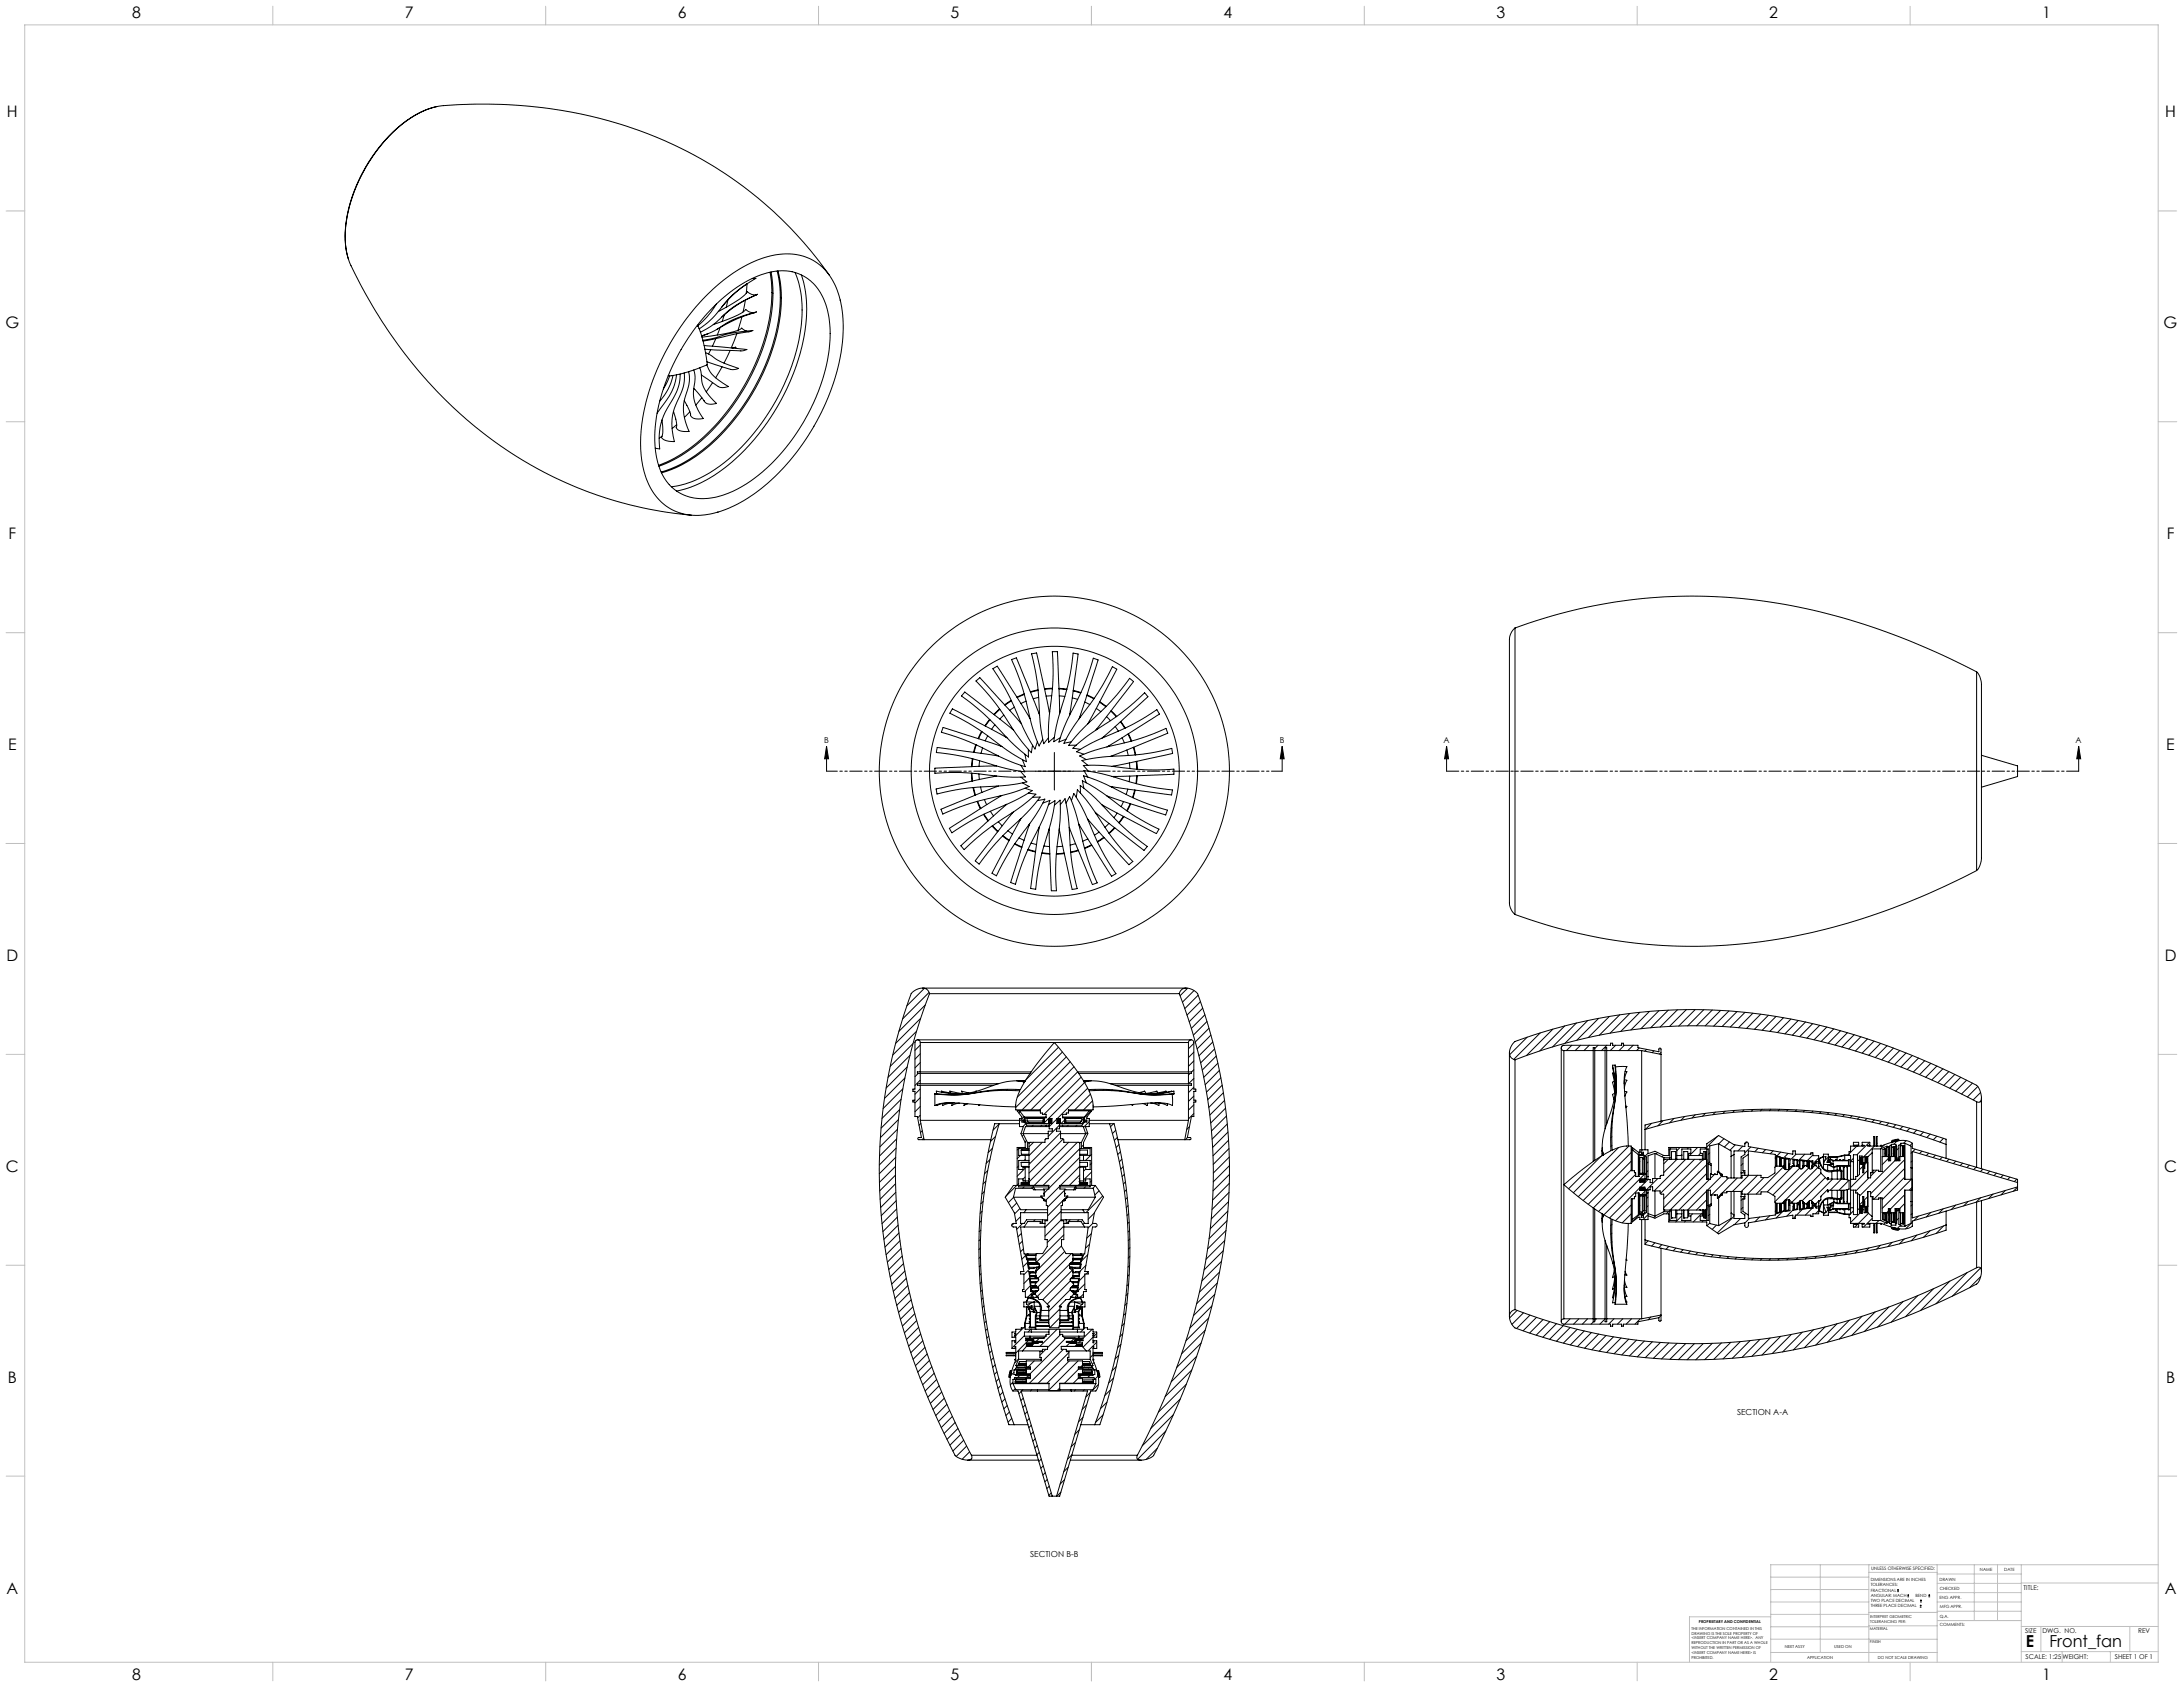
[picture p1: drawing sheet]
<svg xmlns="http://www.w3.org/2000/svg" width="1118mm" height="864mm" viewBox="0 0 1118 864" stroke-linecap="round" stroke-linejoin="round" font-family="sans-serif">
<defs><g id="words">
<g font-size="8.5">
<text x="1037" y="843">E</text>
<text x="1049" y="843">Front_fan</text>
</g>
<g font-size="8.1">
<text x="68" y="9">8</text>
<text x="207" y="9">7</text>
<text x="347" y="9">6</text>
<text x="487" y="9">5</text>
<text x="626" y="9">4</text>
<text x="766" y="9">3</text>
<text x="906" y="9">2</text>
<text x="1045" y="9">1</text>
<text x="4" y="60">H</text>
<text x="1108" y="60">H</text>
<text x="3" y="168">G</text>
<text x="1108" y="168">G</text>
<text x="4" y="276">F</text>
<text x="1109" y="276">F</text>
<text x="4" y="384">E</text>
<text x="1109" y="384">E</text>
<text x="3" y="492">D</text>
<text x="1108" y="492">D</text>
<text x="3" y="600">C</text>
<text x="1108" y="600">C</text>
<text x="4" y="708">B</text>
<text x="1109" y="708">B</text>
<text x="3" y="816">A</text>
<text x="1108" y="816">A</text>
<text x="68" y="860">8</text>
<text x="207" y="860">7</text>
<text x="347" y="860">6</text>
<text x="487" y="860">5</text>
<text x="626" y="860">4</text>
<text x="766" y="860">3</text>
<text x="906" y="860">2</text>
<text x="1045" y="860">1</text>
</g>
<g font-size="4.2">
<text x="422" y="380">B</text>
<text x="655" y="380">B</text>
<text x="739" y="380">A</text>
<text x="1063" y="380">A</text>
<text x="889" y="724">SECTION A-A</text>
<text x="527" y="797">SECTION B-B</text>
</g>
<g font-size="3.4">
<text x="1036" y="814">TITLE:</text>
<text x="1037" y="836">SIZE</text>
<text x="1046" y="836">DWG. NO.</text>
<text x="1095" y="836">REV</text>
<text x="1037" y="849">SCALE: 1:25</text>
<text x="1056" y="849">WEIGHT:</text>
<text x="1083" y="849">SHEET 1 OF 1</text>
</g>
<text font-size="2.4" x="958" y="804">UNLESS OTHERWISE SPECIFIED:</text>
<g font-size="2.2">
<text x="958" y="809">DIMENSIONS ARE IN INCHES</text>
<text x="993" y="809">DRAWN</text>
<text x="1014" y="804">NAME</text>
<text x="1026" y="804">DATE</text>
<text x="958" y="812">TOLERANCES:</text>
<text x="958" y="815">FRACTIONAL</text>
<text x="993" y="814">CHECKED</text>
<text x="958" y="817">ANGULAR: MACH</text>
<text x="958" y="820">TWO PLACE DECIMAL</text>
<text x="981" y="817">BEND</text>
<text x="993" y="819">ENG APPR.</text>
<text x="958" y="823">THREE PLACE DECIMAL</text>
<text x="993" y="823">MFG APPR.</text>
<text x="993" y="828">Q.A.</text>
<text x="993" y="832">COMMENTS:</text>
</g>
<g font-size="2.1">
<text x="914" y="843">NEXT ASSY</text>
<text x="939" y="843">USED ON</text>
<text x="925" y="849">APPLICATION</text>
<text x="961" y="849">DO NOT SCALE DRAWING</text>
</g>
<g font-size="2">
<text x="870" y="831">PROPRIETARY AND CONFIDENTIAL</text>
<text x="957" y="828">INTERPRET GEOMETRIC</text>
<text x="957" y="831">TOLERANCING PER:</text>
<text x="866" y="834">THE INFORMATION CONTAINED IN THIS</text>
<text x="866" y="837">DRAWING IS THE SOLE PROPERTY OF</text>
<text x="866" y="839">&lt;INSERT COMPANY NAME HERE&gt;. ANY</text>
<text x="957" y="834">MATERIAL</text>
<text x="866" y="842">REPRODUCTION IN PART OR AS A WHOLE</text>
<text x="866" y="844">WITHOUT THE WRITTEN PERMISSION OF</text>
<text x="957" y="841">FINISH</text>
<text x="866" y="847">&lt;INSERT COMPANY NAME HERE&gt; IS</text>
<text x="866" y="849">PROHIBITED.</text>
</g>
</g></defs>
<g fill="none" stroke="#000" stroke-width=".51">
<path d="M224 55l-9 3-11 7-9 9-8 11-6 12-3 14-1 11 1 11M394 139a92 92 0 0 1-16 63 87 87 0 0 1-41 36M395 139a90 90 0 0 1-14 60 89 89 0 0 1-44 40M398 139a85 85 0 0 1-11 58 94 94 0 0 1-44 43l-5 2M398 139a82 82 0 0 1-9 55 95 95 0 0 1-45 46l-5 2M407 139a68 68 0 0 1-2 50 104 104 0 0 1-47 56l-7 3-7 1M367 156a44 44 0 0 1-10 11v-1M373 154l-1 3M382 154l-2 6M382 145v5M383 145l-7 5-7 7M385 143l2-1-12 9-10 12-7 5"/>
<path d="M386 160l-3-1a1.5 1.5 0 0 0-1 0 1.5 1.5 0 0 0-2 1l-5 2-10 4M388 151l-10 5-9 6M388 151h-2l-2-1a1.3 1.3 0 0 0-2 0 1.3 1.3 0 0 0-1 1l-4 3-9 5M388 151l-12 6-11 9-6 4M410 141l2 7 1 8v7l-1 10-2 8-4 10-3 8-5 9-5 8-7 9-11 12-13 9-8 3-8 2M425 141l-9-12-11-11-17-17-20-14-23-13-24-9-25-7-15-2-14-2-27-1a54 54 0 0 0-24 4 78 78 0 0 0-38 54 42 42 0 0 0 6 33l7 13 8 12 8 12 10 12 10 11 9 8 21 16 22 14 23 10 13 5 14 3 12 2 13 2M430 154l1 7 1 8-1 10-2 7-5 17-8 16-5 8-7 9-11 12-12 8-8 4-5 2M430 154a28 28 0 0 0-38-22 92 92 0 0 0-47 40 100 100 0 0 0-16 64 30 30 0 0 0 21 27l9 1 9-2M430 154h.1M357 167l1 1M358 168l3 9 1 10-10 3-9 2M360 174l14-3 11-2-25 6"/>
<path d="M360 177l22 2-3 1-18-1M362 171h.1M364 179l-1 2M366 173l-1 4M367 169l10-5 10-4-12 4-10 6-6 2 3-1M369 168l-2 4M371 161l-1 4M374 179l-3 7M375 178h1h1M377 171l-3 7M380 162l-2 7M382 169h-1a2.3 2.3 0 0 0-4 0l-7 2-11 2"/>
<path d="M343 192l-3 7M343 192h-1M345 192l-3 7-4 6M346 192a33 33 0 0 1-9 18l-1 2M348 191a31 31 0 0 1-7 19 31 31 0 0 0-3 20l-3-1M350 191a26 26 0 0 1-4 16 28 28 0 0 0-1 19 6 6 0 0 1-6-2v-3v-6M353 190a26 26 0 0 1-3 15 25 25 0 0 0 3 16 5 5 0 0 1-7-3v-3l-1-4M355 189a31 31 0 0 1 0 13 24 24 0 0 0 5 12 5 5 0 0 1-6-2l-4-7M355 199l6 6M358 188l1 3a18 18 0 0 0 8 16 5 5 0 0 1-7-2M361 181l9 4 8 4h-4l-12-4M362 187l3 5 8 6a10 10 0 0 1-10-3l-4-3"/>
<path d="M365 196l-3 5M370 188l-4 5M346 217l-2 2M353 211l-3 3M359 204l-3 3M339 223l-2 1M343 248a26 26 0 0 0 31 4 93 93 0 0 0 44-49 70 70 0 0 0 4-48 24 24 0 0 0-35-13l-6 2-7 5-12 12-11 14-9 17-3 9-2 8-2 9v8l1 6 1 7 3 5 3 4M368 262h.1M776 321a269 269 0 0 1 189 2l26 11 21 10M776 321a14 14 0 0 0-3 13v127a8 8 0 0 0 3 7M776 321v147M518 359l-4 2"/>
<path d="M518 359l-3 2M524 355l-3 2M525 359l-2 1M531 353l-4 1M531 353l-3 1M532 357l-3 1M538 356h-2M539 353h-4M539 352l-4 1M542 353h4M542 352l4 1M542 356l3 1"/>
<path d="M549 357l3 1M549 354l4 1M549 353l4 2M555 359l3 2M556 356l4 2M557 356l3 2M563 359l3 3M1012 344a21 21 0 0 1 2 14v81a9 9 0 0 1-2 7M1012 344v102M503 374l-2 4M503 375l-2 3M506 377l-2 2"/>
<path d="M507 368l-3 4M509 371l-1 2M512 363l-3 3M514 366l-2 2M515 377h.1M516 378l-28-15-2 2 13 7 18 13 8 5v-4M518 373h.1M519 374l-25-20-2 2 12 10 14 14 9 8-1-4M519 362l-2 2M522 370h.1M523 370l-21-23-2 2 10 11 11 16 7 9 1-4M527 367h.1"/>
<path d="M527 368l-16-27-3 1 8 13 9 19 5 9 1-3M532 365h.1M532 366l-12-29-2 1 6 15 4 18 4 11 2-4M537 365l-6-31-3 1 3 13 2 22 1 11 3-3M537 364h.1M542 364h1M543 365l-2-31h-2v15l-2 20v11l3-3M548 366l4-31-3-1-2 15-6 20-1 11 3-2M548 365h.1M552 368l10-30-2-1-5 13-9 20-4 10 4-2M553 367h.1M557 371l15-28-3-2-7 13-12 17-5 10 3-1"/>
<path d="M557 370h1M561 374l19-25-2-2-9 12-16 15-6 8 4-1M561 363l3 1M561 373h1M564 378l24-21-2-2-11 10-18 11-8 7 4 1M565 377v1M566 367l3 2M569 364l2 3M569 364l3 3M571 372l2 2M574 369l2 4M574 378l2 2"/>
<path d="M577 376l2 3M578 376l1 3M423 382l1 6h-2zM423 382v13M497 396l1 4M498 396v4M498 388l-1 4M498 388v4M500 381l-2 4M500 381l-1 4M501 396v3M502 389l-1 3"/>
<path d="M503 383l-1 3M509 397h.1M509 392h.1M510 397l-31 7 1 2 12-2 24-2 10-2-3-2M510 392l-31 1v3l14-1 20 3h12l-3-3M510 387h.1M511 387l-31-4-1 2 14 2 22 6 10 2-2-3M512 382h.1M513 382l-30-10-1 3 14 5 19 9 10 3-2-3M530 395h19M540 385v19M557 398l-2-4 9 2 21 6 15 2v3l-32-4"/>
<path d="M557 392l-3-3 10-1 21-2 15-3v3l-31 6M557 395l-2-3h11l20 2h15v2l-32 1M567 382l27-16-2-3-12 8-21 9-8 5 4 1M568 382h.1M568 387l30-12-1-2-13 5-20 5-11 4 3 2M569 387h.1M570 392h.1M570 397v1M577 384l1 3M578 391v2M578 397v3M580 383l1 3"/>
<path d="M580 382l1 4M582 390v4M582 397v4M656 382l1 6h-2zM656 382v13M741 382l1 6h-2zM741 382v13M1014 387l19 5v6l-19 5M1064 382l1 6h-2zM1064 382v13M498 403l1 4M500 410l2 4"/>
<path d="M502 403l1 3M504 417l2 3M504 409l1 3M507 415l2 3M510 402v1M512 407v1M515 412h.1M518 416h.1M522 420h.1M523 401l4 2-10 3-20 5-14 6-1-3 29-12M525 404l3 1-8 4-20 10-13 7-1-2 27-17M526 406l4 1-8 6-19 13-9 9-2-2 23-21"/>
<path d="M529 408h4l-7 8-16 15-9 11-2-1 20-25M531 410l4-1-5 9-14 19-6 11-2-1 15-28M534 411l3-1-3 9-9 20-5 14-3-1 10-30M537 412l3-2-2 11-5 19-3 15h-2l4-32M540 412l3-2v10l-2 20v16h-3l-1-32M543 412l2-3 2 9 2 24 2 13a1.9 1.9 0 0 1-2 0 1.9 1.9 0 0 1-1-2l-6-29M546 411l2-3 3 10 6 22 5 12-3 1-12-30M548 410l2-4 5 9 9 20 7 12-2 2-17-27M551 408l1-4 7 9 12 18 9 10-2 2-21-24M553 406v-4l8 7 16 16 10 8-1 2-25-19M555 403l-1-3 10 6 17 12 12 6-1 3-28-15M556 401l-1-4 9 3 20 10 14 5-1 2-30-10"/>
<path d="M557 420h.1M561 416v1M565 412v1M568 408h-1M569 403h.1M572 416l-2 3M575 418l-2 3M575 410l-1 3M577 404v3M579 411l-2 4M579 412l-2 3M581 404l-1 4"/>
<path d="M508 423l3 3M511 421l2 2M513 428l4 2M516 425l2 2M519 432l4 2M520 432l3 2M522 429l2 1M526 435l4 1M527 422h.1M528 432h3M532 424h.1M533 437h4"/>
<path d="M534 433h3M537 425h.1M542 425h.1M544 433h-3M545 437h-4M548 424h-1M551 432l-3 1M552 435l-4 1M553 423h-1M557 429l-3 2M559 432l-4 2M559 433l-4 1"/>
<path d="M563 426l-3 2M565 429l-3 2M568 421l-2 3M571 424l-3 2M571 424l-3 3M1012 446a314 314 0 0 1-150 38 262 262 0 0 1-86-16M472 506h135M473 506l-9 9M474 514l-14 14M476 508l-14 14M476 509a4 4 0 0 0-8-2l-1 1a66 66 0 0 0-7 20 272 272 0 0 0 10 173 292 292 0 0 0 20 45 6 6 0 0 0 8 0l-1-1M476 509a261 261 0 0 0-1 185l11 27 11 24"/>
<path d="M476 509h128M604 509a5 5 0 0 1 8-1 72 72 0 0 1 7 20 272 272 0 0 1-9 174 292 292 0 0 1-20 44 6 6 0 0 1-8 0v-1M604 509a261 261 0 0 1 1 185l-9 22-14 29M608 506l-4 4M611 507l-6 6M613 509l-6 7M615 513l-7 7M616 516l-7 7M617 520l-7 6M829 520l-10 10M834 519l-10 10M840 518l-10 10"/>
<path d="M844 518l-9 9M849 517l-9 10M854 517l-9 9M859 517l-9 9M863 517l-8 8M868 517l-9 8M872 517l-8 8M877 517l-8 8M881 517l-8 8M885 518l-8 7M889 518l-7 7M893 518l-7 8"/>
<path d="M897 519l-7 7M901 519l-7 7M905 520l-7 7M467 534l-11 12M469 532v1M469 528l-12 12M470 532h140M471 534l-1-2-2 2v24h-1v1h1v4h-1v1h1v8h2l2 10h-2v1h3M471 534h137M471 534v15M471 535l-3 3M471 539l-3 3"/>
<path d="M471 521l-12 13M542 536l-17 17M544 539l-23 23M608 534l2-2 1 2v24h1v1h-1v4h1v1h-1v8h-1l-2 10h1l1 1h-3M608 534v15M611 539l-3 2M611 534l-3 3M618 523l-7 7M619 526l-7 7M620 530l-7 7M621 533l-7 7M622 537l-7 7"/>
<path d="M773 539v135M782 531l-9 9M789 529l-14 13M795 527l-14 13M799 536v140M800 535l-1 1M801 538v137M801 538l-2-1v-1l1-1h25v-1h1v1h4v-1h1v1h8v1l10 2v-1h1v3M801 538h15M801 525l-13 13M805 535l-3 3M807 524l-12 12"/>
<path d="M809 535l-3 3M813 522l-12 12M814 535l-3 3M816 538h-1M816 538v57M816 538v-2v2M816 538v56M816 538h6M818 535l-2 2M818 521l-11 12M822 538v40M822 538v-2h1v2"/>
<path d="M823 538v37M823 538h17M823 535l-3 3M824 520l-11 11M827 535l-3 3M832 535l-3 3M836 535l-3 3M839 536l-1 2M840 538v51M840 538l10 2M843 537l-1 1M847 538l-1 1"/>
<path d="M850 539v1M850 540v34M909 520l-7 7M913 521l-7 7M917 522l-7 7M921 522l-7 7M924 523l-6 7M928 524l-7 7M932 525l-7 6M935 526l-6 6M939 527l-7 6M942 528l-6 6"/>
<path d="M946 529l-7 6M949 530l-6 6M953 531l-7 6M956 532l-6 6M959 533l-6 6M963 534l-6 6M966 535l-6 6M969 537l-6 6M973 538l-6 6M976 539l-6 6M462 557l-10 10M463 552l-10 10"/>
<path d="M464 546l-10 11M466 540l-11 11M470 549l-2 2M471 556h38M471 555h40M471 549h56M471 549h57M471 555h-1v1h1M471 549h-1h1M471 549v6M471 556v18M471 548v1"/>
<path d="M471 553l-3 3M471 544l-3 3M471 557l-3 3M482 559l9 1M487 560l-1-1 7 1M496 560l-4-1 1 1M500 559h.1M501 559h.1M506 558v1M511 558h.1M516 558h-1M520 558h.1"/>
<path d="M521 553l4 1-4-1M522 553a48 48 0 0 0-21 5 39 39 0 0 1-22 1v1M522 553l2 1-2 4a126 126 0 0 0-30 2h-13M522 553l3 1 6-9 9-11 9 11 6 9 2-1M522 553h3M524 554h.1M525 553h-1M546 541l-26 26M548 544l-25 24M550 546l-22 22M552 549h56M552 549l-20 19"/>
<path d="M554 551l-20 19M555 553h1M555 554a40 40 0 0 1 22 4 40 40 0 0 0 24 1v1M555 554l-20 21M556 554h.1M557 557l-16 16M557 553l-2 1 2 4a130 130 0 0 1 31 2h13M557 553l-2 1M557 553h-2M559 553l-4 1M561 558h-1M565 558h.1"/>
<path d="M568 555h40M569 558h.1M571 556h37M573 558v1M577 559h.1M581 560h.1M583 559h3l1 1M593 559h-1l-6 1M597 559l-9 1M599 560h.1M600 559l-10 1M601 560a80 80 0 0 1-28-1l-16-1 2 5 1 5h-13v2h-1h-2v2h11v2h1l-3 1"/>
<path d="M608 549v6M608 556v18M608 555h2v1h-2M608 549h2M609 549l-1 1M610 549h-2M611 543l-3 3M611 548l-1 1M611 552l-2 3M611 557l-3 2M623 541l-8 7M623 544l-7 7"/>
<path d="M624 548l-7 7M625 552l-7 7M626 556l-8 7M626 559l-7 8M776 543a5 5 0 0 1-2-9h1a75 75 0 0 1 20-7 273 273 0 0 1 178 11l18 8 21 10a7 7 0 0 1 1 8h-1M776 543v127M776 543a261 261 0 0 1 185-1l26 10 25 12M826 546l1 11M826 549l1 9M826 554l1 6M827 560h-1v3M827 545h-1a45 45 0 0 1-4 31l-2 7v6l1 2-1-2 1 2"/>
<path d="M827 545a76 76 0 0 1-2 28v14a2.7 2.7 0 0 1-3 3l-1 1M827 545a82 82 0 0 1-1 29l-1 15 5-2h5v12h2v3h2v-11h2l1 2M827 546h6a36 36 0 0 0-1 19l2 22M827 548v1M827 553h.1M832 553h1l-1 4M832 559h1l-1 2M832 548l1 1-1 3-1 3M979 540l-6 6M982 542l-6 5M985 543l-5 6M988 544l-5 6"/>
<path d="M992 546l-6 5M995 547l-6 6M998 549l-6 5M1001 550l-6 6M1004 551l-6 6M1007 553l-6 6M1010 554l-6 6M1013 556l-6 6M1014 559l-4 4M459 578l-9 9M460 573l-9 9M461 568l-10 9"/>
<path d="M461 563l-9 10M471 574h51M471 574l2 9M471 566l-3 3M471 562l-3 3M471 571l-1 1M471 575l-1 1M472 579l-1 1M479 560v6a40 40 0 0 1 20-1l21 2M479 560a104 104 0 0 0 29-2h14l-2 6v4h13v2h1h2v2h-11v2h-1l3 1M482 560h.1M487 565h-5l-2 1v-1"/>
<path d="M487 565v1l4-1M488 565l-5 1v-1M494 565v1l1-1M501 566h1M511 575l-3 4M512 575h-3a267 267 0 0 0 8 154h2M512 575a234 234 0 0 0 7 154M512 575h10M522 569h-1l2 3v1h-1v4h2l-1 3 2 5v2h-4v20h-2l-4 6 4 8 1 5h-2v1v1h2l4 23h-2v1h2v8h-1v1h2v3h3M522 569h11M522 569l2 3M522 569v1"/>
<path d="M524 572l-2 2M524 574h1M524 572h12M524 573h1M524 573h-1v1h1M524 572v1M524 574l2 2h10M525 575l-1 2M526 574h8M526 574v-1h9v2M526 574l1 1M526 574l-1 1"/>
<path d="M527 575h7M527 575h.1M528 572v1M529 576l-1 1M533 572l-1 1M533 576v1M534 575h1M534 573v2M535 575h.1M535 575h4v-2h-2v2M536 576h1M536 576v1"/>
<path d="M536 577h-11l-1 3M537 575v3h2v1h-2v4h-2v2h-8v22h10M537 575h.1M537 573v2M538 573v2M541 573l-4 4h-1M542 573v2M542 577h2M542 575v3h-1v1h2v4h2v2h7h1v22h-10M542 575h1M542 575h-1v-2h2v2M543 575h.1"/>
<path d="M543 575h2M543 580l-16 16M544 576h-2l-5 6M544 576v1M544 577h11l1 3M544 572h11M545 575h.1M545 573l-2 2M545 575h1M545 573v2M546 575h7M546 574h8"/>
<path d="M546 573v2M546 572v1M547 576l-1 1M547 569h11M551 572l-1 1M551 576v1M553 575h.1M554 574v-1h-9v2M554 574l-1 1M555 574h.1M555 573h.1M555 573l-1 1"/>
<path d="M555 573h1v1h-1M555 574l-1 2h-10M555 572v1M557 580l-1 1M558 574h50M558 575h10M558 569h1l-3 3v1h2v4h-2l1 3-2 5v2h4v20h2l4 6-5 8-1 5M558 569l-3 3M558 574l-3 3M558 560l-8 8M559 569l-4 3M559 564l-4 4"/>
<path d="M560 568h-1M568 575h2a267 267 0 0 1-7 154h-3M568 575a234 234 0 0 1-8 154M570 575l-1 2M571 579l-1 1M580 565v1l-1-1M588 565l-1 1-2-1M589 565l4 1 1-1M591 565h4l3 1v-1M594 560h.1M600 560v6a38 38 0 0 0-20-1l-20 2M608 574l-1 9"/>
<path d="M609 577l-1 1M611 570l-3 3M611 561l-3 3M611 566l-3 2M627 563l-8 8M627 567l-7 8M628 571l-8 8M628 575l-7 8M629 580l-8 7M825 577v1M826 573h-1M826 567v1"/>
<path d="M832 566h1l-1 1M842 578v-2a267 267 0 0 1 154 7v3M842 578v11M842 578a234 234 0 0 1 154 8M846 575l-4 3M851 574l-2 2M857 573l-2 2M863 572l-2 1M868 571l-2 1M873 570l-1 1M878 569l-1 2M883 569l-1 1"/>
<path d="M888 568l-1 1M893 568l-1 1M898 568l-1 1M902 568l-1 1M907 568l-1 1M911 568l-1 1M915 568v1M920 568l-1 1M924 568l-1 1M928 569l-1 1M932 569l-1 1M936 570h-1"/>
<path d="M940 570l-1 1M944 571l-1 1M948 571l-1 1M952 572l-1 1M956 573l-1 1M960 573l-2 1M963 574l-1 1M967 575l-1 1M971 576l-2 1M974 577l-1 1M978 578l-2 1M981 579l-1 1"/>
<path d="M985 580l-2 1M1012 564v34M1014 564h.1M1014 562v36M458 597l-8 8M459 592l-9 9M459 588l-9 8M459 583l-9 9M473 583h-1M473 583h34M506 599l-2 2M507 594l-2 2"/>
<path d="M508 588l-2 2M510 582l-3 2M522 597l-1 1M522 587l-1 2M522 591l-1 2M523 595v2h4M523 589v2h4M523 589h.1M523 595h4M523 589h4M523 595h.1M524 580h13"/>
<path d="M524 580l2 5M524 581l-1 1M525 594h-1M525 598l-4 4M525 598h2M525 591h2M525 594h2M525 594h-3v5h2v-1h1M525 591v3M525 598v7M525 584v1M526 585h1"/>
<path d="M526 588h1M526 588h-4v3h3M526 585v3M526 588h.1M529 585l-2 2M534 585l-7 7M543 580h13M544 583l-17 18M547 585l-20 20M552 585l-22 22M552 585h2M553 598h2"/>
<path d="M553 591h2M553 594h2M553 595h4v2h-4M553 589h4v2h-4M553 593l-16 15M553 597l-10 10M554 588h-1l-19 19M554 588h4v3h-3M554 585v3M555 594h3v5h-2v-1h-1M555 586l-1 1M555 591v3"/>
<path d="M555 598v7M556 598l-1 2M556 580l-2 5M558 587l-1 1M559 591l-3 3M559 595l-1 1M559 600l-4 4M572 582l-2 2M572 583h35M573 586l-2 1M574 590l-2 1M574 593l-1 2"/>
<path d="M575 597l-1 1M608 582l-1 1M629 584l-8 8M629 588l-8 8M629 592l-8 8M629 597l-8 8M820 592l-17 17M820 588v3M820 589v3M820 590v2M821 591h.1M821 591l-11 7-9 8 9 9 11 7"/>
<path d="M825 582h.1M825 586v1M829 587l-24 24M834 587l-26 26M835 599l-19 19v57M835 590l-24 25M835 594l-22 23M836 589v-2l3 3h1v-1h4v2l3-2 5 3h2v-5h20v-1l6-5 8 5 5 1v-2h1h1v2l23 4v-2h1v2h8v-1h1v2h3v3M836 589v10M836 589l3 2M837 588l-1 1M839 591v11"/>
<path d="M839 591h1M840 595h-1M840 599h-1M840 591h.1M840 591v-1h1v1M841 592v9M841 592h-1v9h2M841 592l1 1M841 589l-2 2M841 591v1M841 591l2 1v10M842 593v8"/>
<path d="M842 593h.1M842 592l-1 1M844 595l-1 1M844 599l-1 1M844 590l-2 2M847 590v13M847 590l-3 2v10M847 590l5 3M849 590l-1 1M852 591l-1 1M852 593v1M852 593h3"/>
<path d="M854 593l-2 3M855 593h.1M856 587l-2 2M856 593v-3l1-1h1v4M858 592v1M858 592v-4h-3v5M858 592h3M859 593l-7 7M860 587l-2 2M861 591l-1 1M861 592v1M861 592v-4h5v2h-1v2"/>
<path d="M862 593v-3l1-1h1v4M863 593l-16 17M865 592v1M865 592h7M865 587l-1 1M868 593l-18 18M869 587l-4 5M871 590l-2 2M872 592v1M872 594l-20 20M872 593h2v11M873 589h-1v5h-20v8h-2v1h-4v2h-1v-1h-3"/>
<path d="M873 589v4M873 592h.1M873 590v3M874 587l-1 1M874 596l-22 22M874 588v16M874 588h-4v2h2v2M874 588h1v8M875 596v8M875 596l1 1M875 590v1M875 595h.1"/>
<path d="M876 597v4M879 600v1h-1M879 600l2 1M879 600h.1M879 582l-5 5M880 586v14M880 586l-5 1v8l1 1v1M880 586l6 3v3M883 583l-3 3M885 585l-2 2M886 592v11M888 591v12"/>
<path d="M888 591v-2h5v2l-2 1v8M888 591l-2 1M888 586l-2 3M892 587l-2 2M892 596l-1 1M893 599l-1 1M893 599v1M894 585l-1 1M895 591v11M895 591l-3 2v6h1M895 591v-2l14 2v2M896 587l-3 3"/>
<path d="M900 588l-2 2M904 588l-2 2M908 589l-2 2M909 593h.1M909 593v4M909 592v1M909 593v-1h2v5h1M911 593l-1-1v5M912 590l-2 2M912 594l-1 1M912 597h.1M912 597v-5l2 1-1 4"/>
<path d="M912 597v-4h1v5M913 597l-14 14M913 597h.1M913 597v1M913 598l1 1M914 596v1M914 599l-1-2h-4v3l-4 3h-3v-1h-10v1h-8v-1h-2l-1-1M914 599h2M914 599v-6h2v6M915 599h.1M915 590l-2 3M916 597v2"/>
<path d="M916 596v3M916 596v-3h-2v4M916 596v2M916 598v1M916 599h.1M918 597l-13 13M918 597h.1M918 597l-2 1M918 597v-3h2v3M920 591l-4 3M920 597h.1M920 597h-2"/>
<path d="M920 596v1M920 596v-2l-2-1v4M920 596l1 1M921 594l-1 1M921 597v1M921 594v3M921 594h4v2M921 598l-13 14M923 597v1v-4h-1v4M924 591l-3 3M925 597h-1l-2 1-2-1M925 597h.1"/>
<path d="M925 597l2 1h1M925 597v-3h-1v3M925 596v1M925 596h1M926 596v2M926 598l-17 17M926 594v4M926 594h2v2M926 594v2M928 598v-3h-2v3M928 597v1M928 591l-3 3"/>
<path d="M928 596v1M929 596v1M929 596h-1M930 597h-1l-1 1M930 597l1 1M930 595h.1M930 595h1M930 595l-1 1M931 598l-17 16M931 598h.1M931 598l1 1v2l4 3v-1v1h8h3M931 597h.1"/>
<path d="M931 593l-3 3M931 595v1M931 596l-1-1v2M931 596v2M931 597v1M931 593a6 6 0 0 0 9 6h3v1M932 596h.1M934 592h1l-1 4zM934 596v2M934 596h2M934 599h.1M936 596v3"/>
<path d="M936 596l3 2M936 592l-2 2M936 592v3M936 592h5M936 592l-1 3h2v1h2M937 596h-1M937 593v2M937 593l-1 2M937 593l1 1M937 595v1M938 600v4M938 599v1"/>
<path d="M938 594v2M938 594h8M939 596v1M939 596h-3l3 1M939 594h.1M939 598v1M941 592v2M941 592h-5v-1h-2v1l-3 1a6 6 0 0 0 7 7M941 597v2M941 597h1v1M941 597l-2 1M941 597h-1"/>
<path d="M941 599v5M941 599l2 1M941 597h-2M941 597h6M941 599l-3 1M941 592h-1M942 598v1M942 598h.1M942 594h.1M943 600v4l-6 5M943 600h.1M943 599h-1"/>
<path d="M943 600v4M943 594h.1M944 594h.1M944 598v6M944 598v-1h-2v1M944 598h.1M944 592v2M944 592h3v3M944 592h-3M945 597h.1M946 598v6M946 597v1"/>
<path d="M946 598h.1M946 591v1M946 594v3M947 594v3M947 594h-7v-1v1h-2l-1-1-1 2M947 594h-1M947 595v2M947 597v7M947 597h.1M947 595h2M947 597h-3v1M949 593l-2 1"/>
<path d="M949 595v9M950 586v1M950 586h1M951 587l-4 4M951 586v1M951 586v1h-1M951 594v8M951 594v-3h-2v4M951 594h1M952 586h-1M952 594v7M952 594v-2h1v3"/>
<path d="M953 592h-1v4M953 592v4h1v4v-2h1v-3h1v-3M953 592v4h-1v5M953 593v1M953 593v3M953 586v1M953 595v1M953 595h1v2M953 586l1 1h-2v-2h-3v2h-2v3v1l-6 1M953 586v-1h4v1M954 597l-2 2M954 597v3"/>
<path d="M954 597h.1M954 596v1M954 597v1M956 592h-1v3M956 592v3v8M956 595l-1 1M956 593v2M956 599l-9 9M956 592v11M956 592h-2v5M957 585l-6 6M957 586v1"/>
<path d="M958 590v10M958 590l-2 2M960 582l-1 1M960 587l-7 6M961 599l-3 3M961 585v1M963 588v12M963 588h-5v2M965 586l-2 2M965 588v4h2v2M965 588h-1v4M965 588v4h-1v8h-2v-1h-3v1h-1v3h-2"/>
<path d="M965 590h.1M965 588h1v4M966 587v5M966 587h1v4M966 587l-3 1M967 593l-3 3M967 591v3M967 591v1M967 588h.1M967 592v2M968 586v6v-5h1M968 586h3v1"/>
<path d="M968 586l-1 1v5M969 584v1M969 587v5h-1v2h-1M969 584h.1M970 590l-1 1M970 587v5M970 594l-18 18M970 584h.1M971 587v7M971 587v6M971 593v1M971 593h1"/>
<path d="M971 584h.1M971 584l-1 2M972 583l-1 1M972 592l-1 1M972 588l-1 1M972 584h.1M972 593v1M973 586v1M973 586h-1v7M974 586v6h-1v2h-3v-7h-1M974 586v6h1v12h4v5h-4v12h-1v6M974 586l-1 1v5"/>
<path d="M974 590h.1M974 587l1-1v6M975 598l-16 16M975 594l-17 17M975 585v19M975 585h-2v1M975 585l3 2v11M976 584l-1 1M978 598v6l-14 15M978 598h1M979 594l-1 1M979 585l-1 1"/>
<path d="M979 590h-1M979 585a16 16 0 0 0-15 1l-3 1v-5v5h-1v-5h-1v5h-3l1-1M979 598v17M979 585v3l54 16v1M979 598v-9l54 16M980 588l-1 2M984 589l-1 2M987 590l-1 2M988 581l-2 1M991 591l-1 2M992 582l-2 1M994 592l-1 2"/>
<path d="M995 583l-2 2M996 586v7M998 593l-1 2M1001 594l-1 2M1005 595l-1 2M1008 596l-1 2M1012 597l-2 2M1015 599l-1 1M1019 600l-2 1M458 602l-8 8M458 606l-7 8M459 610l-8 8"/>
<path d="M459 615l-8 7M459 619l-7 7M503 615l-1 1M504 610l-1 1M505 605l-2 1M519 613h14M519 613l3 6h3M519 613l-3 3M521 607l-6 5M521 616l-3 2M522 606l-1 1M522 607h15"/>
<path d="M522 607l-1 1h8M522 619l-3 2M523 606h4M523 606h.1M523 605v1M523 605h.1M523 605h4M524 608h.1M525 602l-1 2M525 605h2M525 605h-1v-2h-2v4M525 619h11"/>
<path d="M525 619l-1 2M526 606h.1M529 608h-1M529 608h8M529 608l1 1M530 609h5M530 609h-1v-1h-9l-1 5M533 612h.1M533 613l1 1v1M534 611h1M534 614h1v1M534 611l1 1h-2v1"/>
<path d="M534 615h2v2v8h-1v10h1v3l-2 4h-4v4h1M534 615h1M534 611h.1M535 609v2M535 615h.1M537 609l-2 2M537 607v2h-3h1M543 608h8M543 607h15M543 607v2h2M543 607l-8 8M543 619h11"/>
<path d="M545 614l-9 8M545 615h-1M545 614h.1M545 614v1M545 615h.1M545 609h5M545 609v3h2M545 609l-9 9M545 609h.1M545 615h-1v2h-1v8h2v10h-2v3l3 4h3v3M546 613h15M546 613l-1 1v1"/>
<path d="M547 612l-2 2M547 612l-1 1M550 609h1v-1h9l1 5M551 608l-1 1M553 605h2M553 605h4v1M553 602l-6 5M553 606h4M554 619l1 2M555 605h1v-2h2v5h-7M556 608h-1M557 606h-4"/>
<path d="M557 606h-4l-1 1M557 606h.1M559 604l-1 1M561 613l-4 6h-3M561 607l-2 1M563 610l-3 2M565 612l-9 9M576 601l-2 1M576 605l-1 1M577 609l-1 1M577 613l-1 1M578 617l-1 1"/>
<path d="M629 620l-9 9M629 615l-9 9M629 610l-8 9M629 606l-8 8M629 601l-8 9M816 619v56M835 617l-8 8M836 614v10M837 601l-19 19M839 611v11M840 608l-16 15M840 612l-1 1"/>
<path d="M840 617h-1M840 608h2M840 609h2M840 604h2M840 605h2M840 612h2M840 601h2M841 612v8M842 612v8M842 620h-1M842 620h.1M842 601l-21 21"/>
<path d="M842 620l-1 2v-1h-2v-10h-2v3h-2v12h-5l-5-2a156 156 0 0 0 3 32l-1 12M842 610l-2 2M842 609h3v-1h1v2h4v1h2v8h19M842 612h.1M842 609h.1M842 604h.1M842 601h.1M842 612h-2v8h1M842 609v-1h-2v1h2M842 604h-2v1h2v-1M842 601v3M842 609v3"/>
<path d="M843 602v2M843 609v2M843 602h1M843 611v10l-2 1M843 611h1M844 613l-1 1M844 617l-1 1M844 602v2l-4 4M844 609v2M844 611v10l3 2M847 610v13M849 603l-6 6"/>
<path d="M852 619v1M856 619v4M858 619v4h-2M858 619v2M861 619v2M862 619v4M865 619v2M871 619h.1M872 619v2M872 619v4M872 619h-1M873 619v4"/>
<path d="M874 601l-19 18v1M874 610l-10 9v4h-2M874 614l-6 5M874 619h-1v4M874 609h2v3M874 609v10h-2M874 609v16M875 609v8M875 617v8h-5v-2h2v-2M875 604l-15 15M876 612h.1M876 601v3h-2"/>
<path d="M876 601h2M876 616l-1 2M876 612v4M876 616l-1 1M876 616v1l-1 1v8l5 1M878 601l-2 2M878 601h.1M880 613v14M881 612l-2 1v-1h-3M881 612h.1M881 601v1M881 602l-7 7"/>
<path d="M881 612l1-1h2v-1h8v1h10v-1h3l4 2v4h3M881 611l-1 2M881 611v1M882 611h-1M885 603l-9 9M886 610v11M888 610v12M889 603l-8 8M891 600v3M891 613h2M891 600h2M891 613v8l2 1v2h-5v-2"/>
<path d="M892 618l-1 1M893 613l-2 2M893 600v2M893 611v2M893 613v1h-1v6l3 2M895 611v11M895 602l-8 8M900 602l-9 8v3M903 603l-8 8M909 616v4M910 616v5M912 617h-1"/>
<path d="M912 616h.1M912 616h-1v5h-2v-1M912 616v4M913 615l-1 1M913 615v1v-1M913 615v5h-1M913 615h.1M913 616l1 4-2 1v-5M914 619h.1M914 614l-1 1M914 616v4h2v-3M914 614h2"/>
<path d="M914 620h.1M914 614v6M915 614h.1M916 614v2M916 614v5l-2 1M916 614l2 2h2M916 614v3M916 614v1M916 615v2M916 615l2 1M917 616l-1 1M918 619l-3 4"/>
<path d="M918 616h.1M918 616v4l2-1v-2M918 619h.1M918 616v3M920 616h.1M920 616v3h-2M920 616l2-2 3 2 2-2 2 2h1M920 616v1M921 616l-1 1M921 615v1M921 616v3h4v-2M922 619h.1"/>
<path d="M922 615v4M923 619l-3 3M923 615v1M923 615v4h-1M924 619h.1M924 616v3M925 616h.1M925 616v2l-1 1M925 616v1M926 615v2M926 617h-1M926 617v2"/>
<path d="M926 615v4M926 615v3M926 618h.1M928 619l-4 3M928 616v-1v3h-2M928 615v2M928 617v2h-2M928 617h1M929 616v1M929 617l1 1M929 617l-1 1M930 616v2"/>
<path d="M930 618h.1M930 618h1M931 615h.1M931 615l-1 1M931 615v1M931 618v3h-3v2h-1v-1h-8v2h-1v-2l-23 4v2h-1h-1v-2l-5 1-8 5-6-5v-1h-20v-5h-2l-5 3-3-2v2h-4v-1h-1l-3 3v-2M931 617v1M931 615v2l-1 1M932 619l-3 2M932 615h-1M932 614v1M932 601l-15 14"/>
<path d="M934 617v4M934 615v2M934 617l1 4h-1M934 617h2M934 617h.1M935 603l-12 12M936 614v3M936 619l-1 2M936 618l1 2 1-1h2h7M936 618l1 2M936 618v3M937 619h-1"/>
<path d="M937 618v2M937 618h.1M937 618h-2l1 3M938 613l-1 1M938 613a6 6 0 0 0-7 7l3 1v1h2v-1h5l6 1v1v3h2v2h3v-2h2l-1 1M938 609v4M938 613l3 1M938 604l-11 11M938 617v2M938 619h8M938 619l-1 1M938 617h.1"/>
<path d="M939 616v1M939 616l-3 1h3M939 616h2h6M939 617h-2v1M939 614v1M939 615l-3 2M939 615l2 1M940 616h-1M941 619v2M941 614v2M941 609v5M941 619h.1"/>
<path d="M942 614h-1M942 614v1M942 615v1h-1M942 615h.1M942 619h.1M942 615v1h2v-1M943 609v4M943 613h.1M943 613l-2 1M943 613v1h-1a10 10 0 0 0-9 1l-2 5 3 1M944 619h.1M944 609v6"/>
<path d="M944 615h.1M944 616h.1M944 615v1h3M944 619v2M946 619h-1M946 609v6M946 615h.1M946 615v1M946 616v3M946 619h1M947 604l-6 5M947 609h.1"/>
<path d="M947 616v3M947 609h-3h-8v1v-1l-4 3v2M947 604v5M947 616v2M947 609v7M947 609h3v2h1M947 616h.1M947 618v3M947 618h2M949 620l-2 1M949 609v9M949 618v4h2v-3"/>
<path d="M951 611l1 1M951 602h-1v2h-3M951 611v8M951 619h1M952 612v7M952 612v5h1v3M952 601l-1 1M952 617v3M953 617v3M953 617v1M953 618v3h-1v-2M954 615l-2 2"/>
<path d="M954 613v3M954 616v2h-1M954 616h.1M954 619l-1 1M954 615v1M954 616v5h2M955 618v2M956 618v2M956 617l-1 1M956 613l-2 2M956 610h2v3h1v1h3v-1h2v8h1v4M956 610v10"/>
<path d="M956 610v11M957 603l-7 7M958 613v10M963 613v12M967 620l-1 1v4h-1M967 619v2h-2v4M967 619h1M967 619v3M967 619v2M968 619v2h1v5h1M971 619v7M971 619h.1"/>
<path d="M971 619h1M972 619l-1 1M972 619h.1M972 619v8h1M975 603l-11 11M975 612l-7 7M975 616l-3 3M975 609v19M978 609v6M978 615v11l-3 2M978 615h1M979 608l-2 1"/>
<path d="M979 617h-1M995 619l-2 2M996 620v7M1001 617l-2 2M1008 615l-3 2M1012 615v34M1014 613l-2 2M1014 615v36M1020 611l-2 3M1022 601l-1 1M1026 602l-2 1M1027 609l-3 3"/>
<path d="M1029 603l-1 1M1032 604l-1 1M1033 608l-2 2M1033 608v1l-54 16v3a14 14 0 0 1-14-1l-2-1h-2v5v-5h-1v5h-1v-5h-3l1 1M1033 605v3M1033 608l-54 15v-8M459 623l-7 7M460 627l-7 7M460 631l-7 7M461 635l-7 7M461 639l-7 7M502 639l-1 1"/>
<path d="M502 634l-1 1M502 630l-1 1M502 625l-1 1M503 620l-1 1M519 626l-1 1M522 623l-2 2M523 631l-2 2M523 635l-1 2M524 626l-4 3M524 639l-2 2M524 621h12M524 621h-2v5h2l2-2h8"/>
<path d="M524 628h-2l2 14h2M530 624l-1 1M533 626h1M533 626v-1h-7l-2 3M534 625l-1 1M534 626h1M534 624h2M534 624v2M543 620l-8 8h-11M543 624h3M543 621h12M543 625l-8 8"/>
<path d="M543 638l-13 13M545 628h10M545 626h1M545 628l-9 8M545 632l-14 14M546 626h1v-1h6l2 3M546 624v2M548 624l-2 2M552 624l-1 1M555 626l-1 1M555 621h2v5h-2l-1-2h-8M555 628h2l-2 14h-2"/>
<path d="M558 637l-2 2M559 631l-3 3M559 626h2l1 1-1 1h-2l-4 23h2M559 626l-2 3M560 621l-3 3M578 621l-1 1M578 626h-1M578 630l-1 1M578 634v1M578 639h.1M627 635l-10 10M628 630l-10 9"/>
<path d="M628 625l-9 9M820 621v1M820 621v3M820 622v3M821 622l-1 4M821 622h.1M821 622a33 33 0 0 0 3 21 39 39 0 0 1 2 24h1M821 622l4 2a124 124 0 0 0 2 30v14M822 635v40M823 638v37M825 631v1M825 627h.1"/>
<path d="M825 636h.1M826 640h-1M834 626l-2 26a31 31 0 0 0 1 16h-6M835 621l-4 5M835 626h.1M839 622l-3 2M839 622h1M839 622l-3 3M840 621v1M840 622v1h1v-1M840 624v51M841 620l-1 1"/>
<path d="M841 621v1M842 624v11M844 635l-2 2M844 621l-3 3M847 636l-1 2M848 622l-1 1M850 639v34M851 637l-2 2M852 620l-5 3M852 620h3M854 620l-1 1M854 638l-1 2"/>
<path d="M855 624l-1 1M855 620v5h3v-4M856 623h.1M858 639l-1 1M858 621h3M861 622l-3 4M861 621v4h5v-2h-1v-2M862 640l-2 1M862 623h.1M863 625l-1 1M865 621h7M867 621l-2 2"/>
<path d="M871 621l-4 5M872 625l-1 1M872 623h1M872 623h.1M873 623h.1M875 622h.1M875 626l-1 1M879 627l-2 2M886 621l2 1M886 621v3l-6 3M888 623l-9 8M891 624l-3 3"/>
<path d="M894 621l-1 1M896 624l-3 2M901 623l-3 2M906 622l-2 2M909 620h.1M909 620v2l-14 2v-2M910 621h.1M911 620l-1 1M912 620h.1M913 620l-4 4M919 623l-1 1M928 623h.1"/>
<path d="M935 621l-1 1M936 621h5M939 621h.1M941 621h3M943 621h.1M944 621h3M947 621v1M950 626v1M950 627h1M950 626h1v1M951 626v1M952 621l-5 5"/>
<path d="M952 620h1M952 620h.1M953 620h.1M953 620v-3h1v-4v2h1v3h1v2M953 626v1M953 627v1h4v-1M955 620h1M955 620h.1M956 620h.1M956 621l2 2M957 621l-7 7M957 639l-2 2"/>
<path d="M957 626v1M958 624l-4 4M958 623v2h5M960 627h-1M961 630v1M962 625l-2 1M963 638l-2 1M963 625l3 1M964 624l1 1M964 624h.1M964 621v3M965 621v1"/>
<path d="M965 626l-1 1M966 621v5M967 622v4h-1M967 624h.1M967 621v1M967 621v5l1 1M968 626h1M968 626h.1M968 626v-5v6M969 627l-1 1M969 628v1M969 636l-2 2"/>
<path d="M969 629h.1M970 622h-1M970 626v-7h3v2h1v5M970 621v5M970 629h.1M971 626v1h-3M971 629h.1M972 624l-1 1M972 629h.1M973 626h.1M973 621v5M973 626h1"/>
<path d="M973 627l-2 3M973 626v1M973 627v1h2M974 626v1M974 621v1M974 626h.1M975 634l-3 3M975 621v6h-1M979 626l-3 3M979 621l-1 1M981 632l-3 3M982 623l-2 2"/>
<path d="M988 630l-3 3M988 621l-2 2M995 628l-4 3M996 627v3a267 267 0 0 1-154 7v-2M996 627a234 234 0 0 1-154 8M462 643l-7 7M463 647l-7 7M463 651l-7 6M464 654l-7 7M465 658l-7 7M502 643l-1 1M502 648h-1"/>
<path d="M502 652v1M503 656l-1 1M525 643l-2 2M525 643h.1M525 643l1 1h4M525 643h5M526 642l-1 1M526 645v1h5M526 645h4M526 645h.1M526 642v1M526 642h4"/>
<path d="M526 643h4M526 643h-1l1 1h4M526 646l-2 2M527 647v2h5M527 647h.1M527 647h5M527 652v1h3M527 652h.1M527 652h3M527 649l-3 4M527 655l1 1h3M527 655h.1"/>
<path d="M527 655h4M528 658l-3 3M528 659v2h1M528 657v1h2M528 657h.1M528 653l-4 4M528 644v1M528 659v2h3M528 659h.1M528 659h3M529 658h2M529 658v1"/>
<path d="M529 649h3M529 649h2M529 659h2M529 653h1M529 653l1 1M529 659h-1M530 651h.1M530 644h.1M530 645h.1M530 644v1M530 645h-4v2h5M530 651h-3v2h2"/>
<path d="M530 647h.1M530 658l2 2-2 2 1 2M530 658h.1M530 653l2 2-1 1M530 651v2M530 654h1M530 654h-3l1 4h1M530 646h.1M531 657h-3M531 647h.1M531 647h-5v2h3M531 649h1"/>
<path d="M531 649l-1 2M531 647h1M531 656l-1 1v1M531 646l1 1M531 656h-1M531 646h-1M532 648h.1M532 649h.1M532 647v2M532 649h-1M545 641l-14 13M548 649h1"/>
<path d="M548 649h2M548 647h5v2h-5M548 649l1 2M548 647l-17 17M548 647v2M548 648h.1M548 656h.1M548 656l-12 12M548 655h4v1h-4M548 647h1M548 659h4l-1 2h-3M548 659h4"/>
<path d="M548 654h1M548 646v1M548 656l2 1-1 1M548 656h1M548 646h1M548 642l-17 17h-3M549 647h-1M549 647h.1M549 659h1M549 649l1 2M549 650l-15 15M549 647h5l-1 2h-3"/>
<path d="M549 657h3v1h-3M549 658h2M549 642h4M549 653h1M549 654h4l-1 4h-1M549 651h1M549 644h1M549 645h1M549 643h4M549 652h3v1h-3M549 645l-1 1M549 653l-1 2v1"/>
<path d="M549 645h5l-1 1h-5M549 643h5M549 651v2M549 658h.1M549 658l-1 2v1h1h-1l2 1-2 2M550 645h4l-1 2h-4M550 651h3l-1 2h-2M550 644v1M550 659h2M550 653l-1 1M550 649l-1 1M550 649h-1"/>
<path d="M551 658l-1 1M552 659v2h-2M553 647h-1M553 642v1M553 643h2l-1 1h-4M554 643h.1M554 643v1h-5M555 657l-3 4M555 653l-3 3M556 648l-3 3M557 642l-3 4M557 651v1h-2v8h1v1"/>
<path d="M557 651l-1 1M578 657l-1 1M578 653h-1M578 648l-1 1M578 643v1M623 657l-10 10M624 651l-10 10M625 646l-10 10M626 640l-10 10M826 646v1M826 647h.1M826 644h.1"/>
<path d="M826 650v4l1-1M827 648h.1M827 653l-1 7M827 655l-1 9M831 659l1 4 1 4h-1M832 658l1 6h-1M832 655l1 4h-1M832 651l1 2h-1M833 645h-1M865 640l-1 2M869 641l-1 1M873 642l-1 1"/>
<path d="M877 642l-1 1M881 643l-1 1M885 643l-1 1M889 644l-1 1M893 644v1M898 644l-1 1M902 644l-1 1M906 644v1M911 644l-1 1M916 644l-1 1M920 644l-1 1M925 644h-1"/>
<path d="M930 643l-1 1M935 643l-1 1M940 642l-1 1M946 641l-2 1M951 640l-1 1M990 660l-14 14M998 656l-15 15M1007 651l-16 16M1012 649a1.9 1.9 0 0 1 2 0 1.9 1.9 0 0 1 0 3l-1 5a306 306 0 0 1-162 39 249 249 0 0 1-76-17 5 5 0 0 1 0-8l1-1M1012 649a308 308 0 0 1-150 39 254 254 0 0 1-86-18M1014 649l-14 15M1014 654l-6 5"/>
<path d="M466 662l-7 6M466 665l-6 7M467 669l-6 6M468 673l-6 6M469 676l-6 6M470 679l-6 7M503 660l-1 1M503 664l-1 1M504 669h-1M504 672l-1 1M505 676l-1 1M524 680l-4 4"/>
<path d="M525 679h.1M525 677h2M525 677v3h3M525 667l2-3a6 6 0 0 1 6 7M525 667h-1v2h1v11h-2h-3v2h-2v3h2v2v-1M525 667l2-3a6 6 0 0 1 5 9v3h1M525 667h4M525 667v1l4-1M526 673l-1 1M526 674h1M526 669h2M526 669l2-1v2h1v2"/>
<path d="M526 669v5M526 674l-1 3M527 670h1M527 670l1 1M527 680h3M527 677h.1M527 675h.1M528 667l-3 2M528 679h2M528 671h1M528 671v8M528 679l-1 1"/>
<path d="M528 672h-1M528 676h-1M528 664h1M528 663h1M528 663v1M528 669l-1 1v1v2v7M528 669l-1 1M529 664h2M529 661l-3 3M529 662h1M529 662l-1 1M529 670h.1"/>
<path d="M529 661h2M529 669h4M529 672h2M529 667h2M529 667v2M529 672v-3l2 3M529 661v1M529 669l2 3M530 665h-1M530 669v1M530 663h-1v1M530 674v6"/>
<path d="M530 679h1M530 678h.1M530 674h2M530 674v1h1M531 664h.1M531 673l-1 1M531 672l-1 2M531 672h1M531 677h6M531 677h-1v3M531 677h.1M531 679h6"/>
<path d="M531 679h.1M531 675h1M531 675h-1v2h1M531 675h.1M531 661h-1M531 664l1 1h2l3 4h-1h1v8l1 3M531 664h-1M532 667h.1M533 674h4M533 674v2M533 675l-1 1M533 676h4"/>
<path d="M533 671h4M533 676h.1M533 671v3M533 671h.1M538 680h4M542 680h.1M542 679h6M543 677h6M543 676h4M543 674h4M543 671h4M543 670l-6 6"/>
<path d="M543 675l-5 5M547 676h.1M547 671v3M547 674v2M547 670l-1 1M547 669h3M547 672h2M547 675h1M547 674h2M547 674v1M547 665h-1l-4 4h1v8l-1 3M548 660l-11 11"/>
<path d="M548 665h-1M548 664h3M548 667h2M548 664v1M548 664h.1M548 664h1M548 675h1v2M548 675h.1M548 679h1M548 679h.1M549 677v3M549 677h.1"/>
<path d="M549 672v2M549 664h.1M549 661h1M549 672h1M549 672l1-3v3M549 672l1 2v6M549 673h.1M549 674v1h-1M550 680h3M550 679h2M550 677h-1M550 663h1v1"/>
<path d="M550 662h1M550 667h4M550 661l1 1M550 667v2M550 669l-1 3M550 667l4 1v-1M551 667h-1M551 662l1 1M551 671h1M551 671l-1 1M551 664h1M551 663h1"/>
<path d="M551 670h2M551 670v2h-1M551 669l2 1-1 1v2h1h-1l1 7M551 669l2 1M551 670h.1M551 661v1M552 669h2M552 663v1M552 671v8M552 679l1 1M552 670h.1M552 674h.1"/>
<path d="M552 678v1M552 677h3M552 674h2M552 677h.1M552 675h.1M553 670l-1 1M553 664v1M553 664a6 6 0 0 0-6 7M553 664l1 3h1v2h-1v5l1 6h2h3v2h1v3h-1v2v-1M554 669l-3-1v2M554 669v5M554 674l1 3"/>
<path d="M554 668l-1 1M554 667l-1-3a6 6 0 0 0-6 9v3M554 672h.1M555 662l-2 2M555 676h-1M555 677v3M555 667l-1 1M555 680h.1M556 661h.1M556 661h-1v3h-3M576 677l-2 2M576 672l-1 1"/>
<path d="M577 667l-1 1M577 662l-1 1M619 675l-12 11M620 669l-11 11M622 663l-11 11M777 671l-4 4M780 672l-6 6M783 673l-7 7M787 674l-7 7M790 675l-7 7M793 677l-7 7M797 678l-7 7"/>
<path d="M800 679l-7 7M801 675h15M804 675l-3 3M804 680l-7 7M808 675l-2 3M813 675l-3 3M816 675v2v-2M816 677l-1 1M816 675h6M817 675l-1 1M822 675l-3 3M822 675v2h1v-2"/>
<path d="M823 675h17M826 675l-2 3M827 665h.1M831 675l-3 3M835 675l-2 3M840 675l-3 3M845 674l-1 2M849 675l-10 2v1h-8v1h-1v-1h-4v1h-1v-1h-25l-1-1v-1l2-1M850 673l-1 2M850 673v3h-1v-1M850 673l-10 2M934 679l-10 11"/>
<path d="M940 678l-10 11M947 676l-11 11M953 674l-11 11M960 672l-12 12M967 669l-12 13M974 666l-13 13M982 663l-14 14M471 683l-6 6M472 686l-6 6M474 690l-7 6M475 693l-6 6M476 696l-6 6"/>
<path d="M477 700l-6 6M506 680l-1 1M506 684l-1 1M507 688l-1 1M508 691l-1 2M509 695l-2 1M509 699l-1 1M516 692l-1 1M519 694h.1M520 684h.1M520 683h.1M520 683v1"/>
<path d="M520 690v-1v3h-5v1h5v1h-5h5v2a17 17 0 0 0-2 16h1M520 690h.1M520 686h.1M520 686h-2v4h2M520 684l-1 1M521 699h4M521 699l-1 1h4M521 698v1h4M521 698h4v2h3v1h-3v1l-5 1M521 696l-2 2M521 696h12M521 696l-1 3h1"/>
<path d="M522 700h-1M522 697v1M522 697h.1M522 697h3M523 692h11M523 692h-2v4M524 698h-1M524 684l-6 6M524 700h4M524 700h1M525 689h11M525 689l-2 3"/>
<path d="M526 686h3M526 689h2M526 686h3v1h5h-3v1h-3v1h-2M526 686h.1M526 689h.1M526 685v1M526 688v1M526 685h.1M526 688h.1M526 688h2M526 685h3M526 686l-6 7"/>
<path d="M527 686h.1M527 685h8M527 684h8M527 685h-2v1h3M527 684v1M528 680l-2 2M528 682h9M528 680h2M528 682h-4v2h3M528 680v2M528 686h1M528 686v1h2"/>
<path d="M528 689h8M529 688l-1 1M529 697l-3 3M530 680h.1M530 687h.1M530 687h1M530 687h4M530 687h-5v2M530 680h7M532 685l-1 2M535 691l-3 3M536 689v2h-2v1h-2v3h1v2h-8v1h-4"/>
<path d="M537 680v3h-1v1l-2 1h-5v1h-3M537 680h6M541 680l-9 9M543 682h9M543 680h6M543 680v3h1v1M543 683l-7 7M543 689h11M543 689v2h3v1h1v3v2h7v1h4M544 684l1 1h5v1h4M544 684h8M544 691l-17 17"/>
<path d="M545 685h7M546 685l-19 18M546 692h10M546 687h3M547 696h11M547 692l-15 16M547 697l-11 11M548 687l-2 2M548 687h1M549 680h1M549 687h5v2M549 687h.1"/>
<path d="M550 680h2M550 685l-2 2M550 685h4v1M550 686h1M551 688h3v1M551 688l-1 1M551 686v1h-2M552 680h3M552 682h3v2h-3M552 680v2M552 697l-15 15M552 700h3"/>
<path d="M552 685h2v1h-3M552 684v1M553 686l-1 1M554 686h-4M554 689h-3M554 686h.1M554 686h-4v1h-4h2v1h3v1h3M554 689h-11M554 689h.1M554 689l2 3M554 697h4v1M554 699h5"/>
<path d="M555 680l-2 2M555 698h.1M555 700h-1M556 692h2v4M558 700h-1M558 698v1h-4l-1 1M558 698h-4v2h-2v1h2v1h5M558 696l2 3h-1M559 699v1h-4M559 680l-5 5M560 690h.1M560 686h.1"/>
<path d="M560 684h.1M560 683h.1M560 683v1M560 693l-2 2M560 690v-1v3h4v1h-4v1h4h-4v2a17 17 0 0 1 1 16h-3l-15 54h-2M560 686h1v4h-1M560 697l-1 1M561 692l-1 1M561 687l-4 5M561 683l-7 7M564 694h.1M571 700l-2 2"/>
<path d="M573 694l-2 2M574 688l-2 2M575 683l-2 1M613 694l-13 13M615 688l-13 12M617 681l-12 12M807 680l-7 8M811 681l-7 7M815 682l-7 7M818 683l-7 7M822 684l-7 7M826 684l-7 8"/>
<path d="M830 685l-7 7M834 686l-8 7M838 686l-8 8M842 687l-8 7M846 687l-8 8M850 687l-8 8M854 687l-8 8M859 688l-8 8M863 688l-8 8M867 688l-8 8M872 688l-8 8M877 688l-9 8"/>
<path d="M881 687l-8 9M886 687l-9 9M891 687l-9 9M896 686l-9 9M901 686l-9 9M906 685l-9 9M912 684l-10 10M917 683l-10 10M923 682l-10 10M928 681l-10 10M478 703l-6 6M480 706l-6 6"/>
<path d="M481 709l-6 6M482 713l-6 5M483 716l-5 6M485 719l-6 6M510 702l-1 2M511 706l-1 1M512 709l-1 2M513 713l-1 1M515 716l-2 2M516 719l-2 2M517 705h.1M517 704h.1"/>
<path d="M517 703h.1M517 703h1M517 702h.1M517 704v1M517 702h1M519 708h18M519 712h2l16 54h2M519 708l1 3h11M519 708l-2 1M519 706h1M519 706v2M519 703l-2 1"/>
<path d="M520 701h5h-4M520 701h-1v3h1M520 707v1h5M520 711l-1 1M520 704h8M520 704h7M520 706v1M520 706h.1M520 706h5M520 703h8v3h-3v1h-5M520 703h5M521 701v1"/>
<path d="M521 701h4M522 704l-1 1M523 712l-1 2M524 707h-1M524 711l-1 1M524 716l-1 1M524 702l-1 1M525 719l-1 1M525 700h3M525 700h-5v1M527 704l-2 1M527 705h1"/>
<path d="M527 704h1M527 705h-7l-1 1M527 704v1M528 711v1M531 712h17M531 711h6M531 712h-8l16 54M531 711v1M543 711h5M543 708h18M543 711l-2 1M548 711v1"/>
<path d="M548 712h9l-16 54M551 711l-1 1M552 705h1M552 704h1M552 704h8M552 700h2M552 706l-3 2M552 701l-7 7M553 705h7v1M553 704v1M554 700h6v1M554 706h6v1"/>
<path d="M555 707h.1M555 711l-1 1M555 702v1M556 719l-2 3M558 704l-1 1M558 713l-2 2M559 703h-7v3h2v1h6M559 702l-5 1M560 704h-7M560 707h-1M560 707v1h-6M560 706h.1"/>
<path d="M560 707h-6v1h-11v4h-6v-4h-12v-1h-5M560 701h-6h5v1M560 701v3M560 706h1v2M561 708l-1 3h-12M561 701l-1 1M562 702h.1M562 703h.1M562 704h1M562 704l-2 2M562 705h1M562 709l-3 3"/>
<path d="M563 703h.1M563 704h.1M563 704h-1M567 718l-4 3M569 712l-3 2M570 705l-2 3M604 716l-15 15M607 709l-14 14M610 701l-13 14M486 722l-6 6M488 725l-6 6M489 728l-6 6"/>
<path d="M490 731l-5 6M492 734l-6 6M493 737l-5 6M517 723l-2 2M518 726l-2 2M519 729h7M526 723l-1 1M527 726l-1 1M528 730l-1 1M529 733l-1 1M530 737l-1 1M551 738l-3 3"/>
<path d="M553 732l-3 2M553 729h7M554 726l-2 2M565 724l-4 4M597 733l-15 14M601 724l-16 16M495 740l-5 6M495 747h37M496 743l-3 4M497 745h34M497 747h.1M531 740l-1 1"/>
<path d="M532 743l-1 2M533 747l-1 1M534 750l-1 2M535 754l-1 1M536 757l-1 2M545 757l-2 3M547 751l-2 2M548 747h36M549 745h33M549 745l-3 2M592 741l-5 6M537 761l-1 1"/>
<path d="M538 764l-1 2M539 766h2M543 764l-2 2M971 815h1M971 814h1M972 814h.1M977 817h.1M977 816v1M983 819h1M983 819v1M987 817h1M988 816v1"/>
<path d="M983 823h1M983 822h1M983 820h1M983 821v1"/>
<circle cx="540" cy="395" r="90"/>
<circle cx="540" cy="395" r="73"/>
<circle cx="540" cy="395" r="64"/>
<circle cx="969" cy="584" r=".4"/>
<circle cx="970" cy="584" r=".4"/>
<circle cx="971" cy="584" r=".5"/>
<circle cx="972" cy="584" r=".4"/>
<circle cx="969" cy="629" r=".4"/>
<circle cx="970" cy="629" r=".4"/>
<circle cx="971" cy="629" r=".4"/>
<circle cx="972" cy="629" r=".4"/>
<circle cx="517" cy="705" r=".4"/>
<circle cx="517" cy="704" r=".4"/>
<circle cx="517" cy="703" r=".4"/>
<circle cx="517" cy="702" r=".4"/>
<circle cx="562" cy="702" r=".4"/>
<circle cx="562" cy="703" r=".4"/>
<circle cx="563" cy="704" r=".4"/>
<circle cx="563" cy="705" r=".4"/>
</g>
<path d="M656 395h-233" fill="none" stroke="#000" stroke-width=".51" stroke-dasharray="6.3 1.3 1.3 1.3 1.3 1.3" stroke-dashoffset=".8"/>
<path d="M1064 395h-323" fill="none" stroke="#000" stroke-width=".51" stroke-dasharray="6.3 1.3 1.3 1.3 1.3 1.3" stroke-dashoffset=".1"/>
<g fill="none" stroke="#c0c0c0" stroke-width=".51">
<path d="M13 13h1092v838h-1092zM140 3v10M279 3v10M419 3v10M559 3v10M698 3v10M838 3v10M978 3v10M3 108h10M1105 108h9M3 216h10M1105 216h9"/>
<path d="M3 324h10M1105 324h9M3 432h10M1105 432h9M3 540h10M1105 540h9M3 648h10M1105 648h9M3 756h10M1105 756h9M907 814h50M907 807h50"/>
<path d="M932 801v45M957 801v50M957 805h35M992 801v50M992 815h43M992 811h43M992 806h43M1011 801v29M1023 801v29M1035 801v50M1035 810h70M1105 801h-198v50"/>
<path d="M907 839h85M907 833h50M907 826h50M907 820h50M907 828h-42v23M957 832h35M957 825h35M992 820h43M992 825h43M992 830h43M1035 833h70M1045 833v13"/>
<path d="M1090 833v13M140 851v9M279 851v9M419 851v9M559 851v9M698 851v9M838 851v9M907 846h85M978 851v9M1035 846h70M1056 846v5M1080 846v5"/>
</g>
<g fill="#000">
<path d="M656 382l1 6h-2zM423 382l1 6h-2z"/>
<path d="M1064 382l1 6h-2zM741 382l1 6h-2z"/>
</g>
<use href="#words"/>
</svg>
